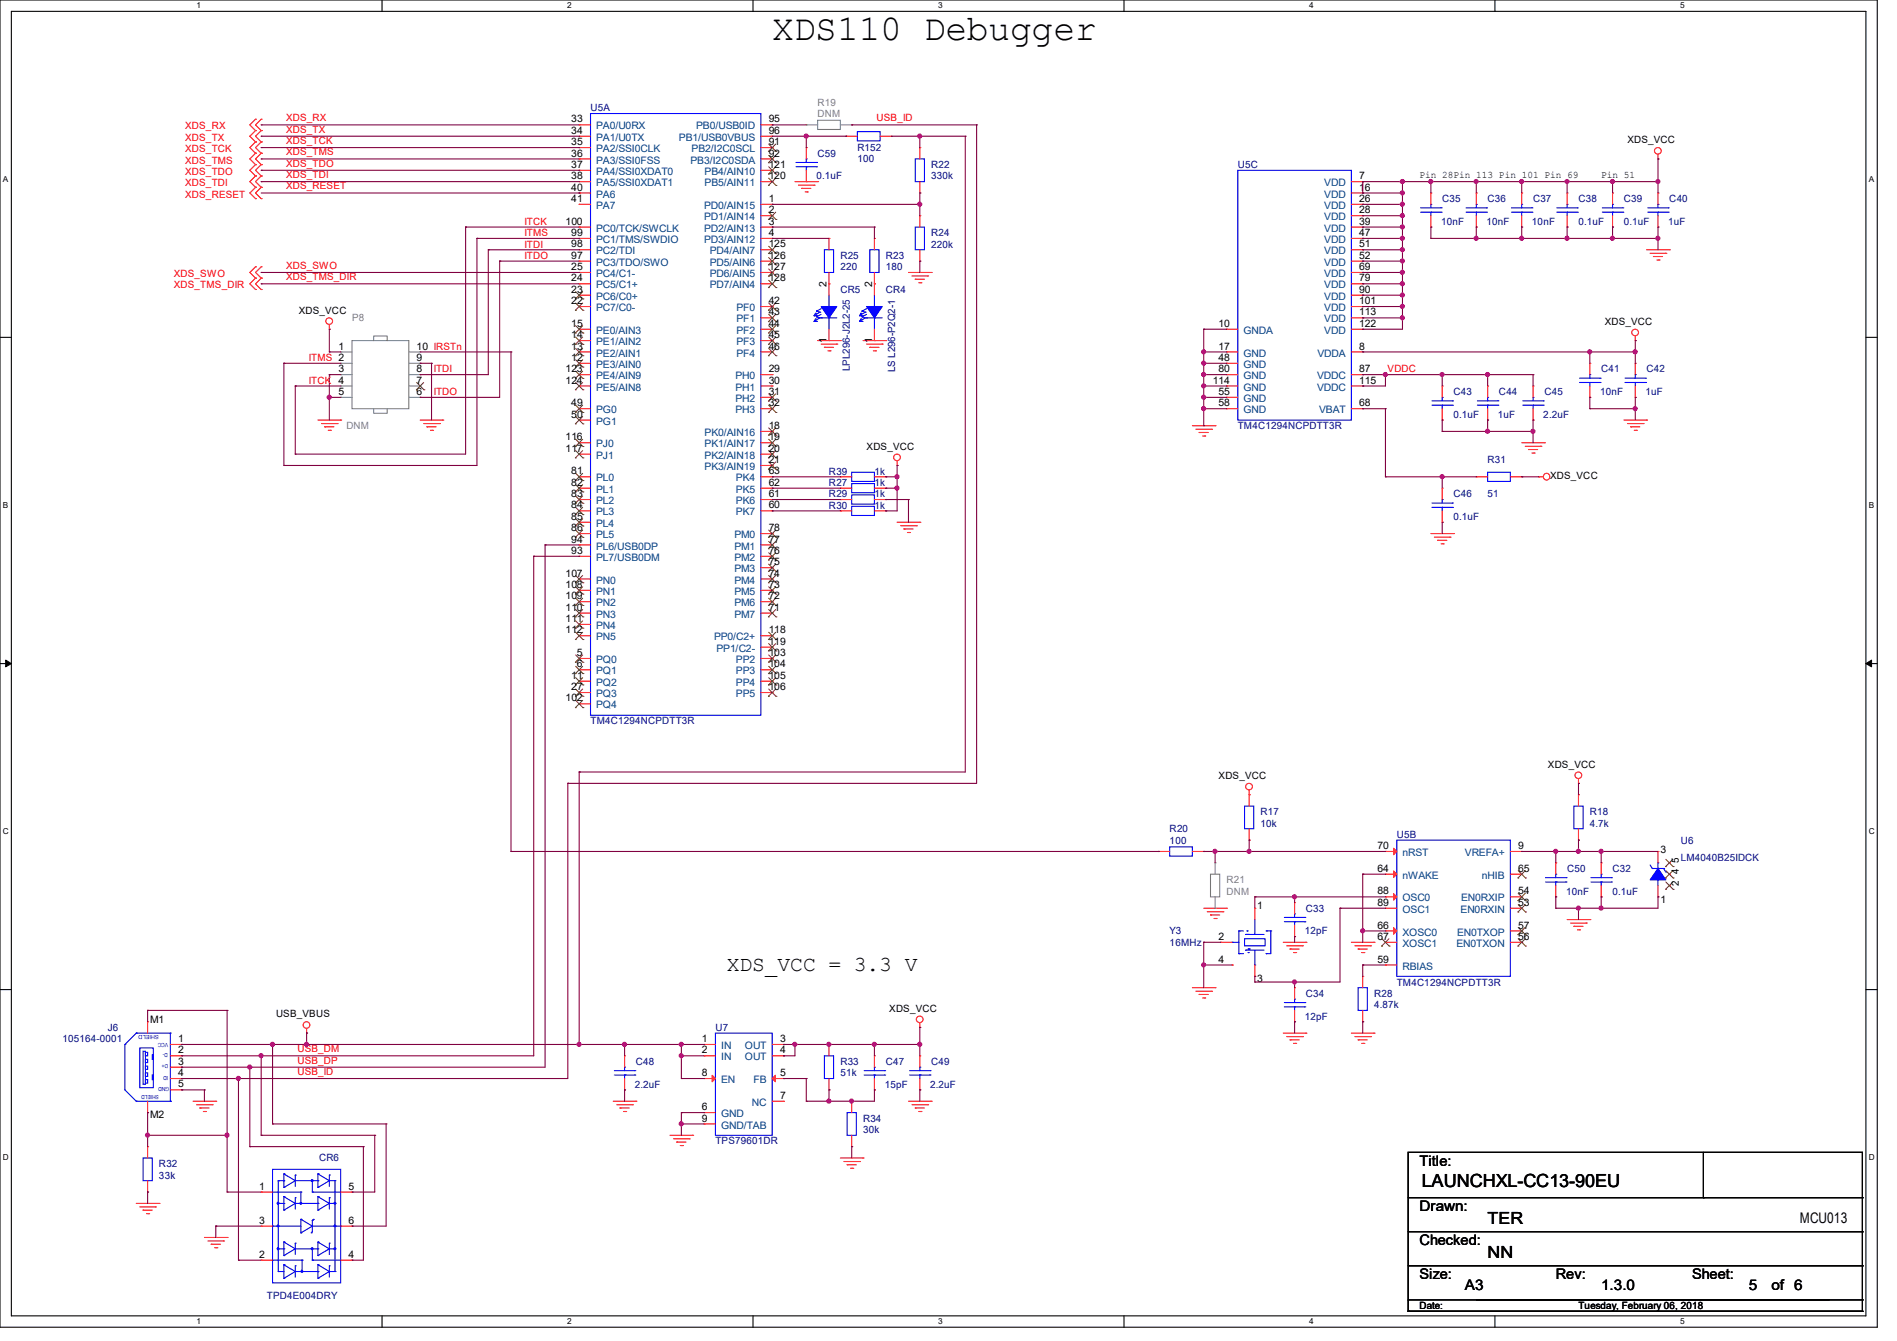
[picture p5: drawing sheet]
<svg xmlns="http://www.w3.org/2000/svg" width="297mm" height="210mm" viewBox="0 0 297 210" stroke-linecap="round" stroke-linejoin="round" font-family="sans-serif">
<defs><g id="words">
<text font-size="5.7" x="120.9" y="6.3">XDS110 Debugger</text>
<text font-size="3.3" x="113.8" y="152">XDS_VCC = 3.3 V</text>
<text font-size="2.8" x="222.6" y="185.8">LAUNCHXL-CC13-90EU</text>
<g font-size="2.6">
<text x="232.9" y="191.7">TER</text>
<text x="232.9" y="197.1">NN</text>
</g>
<g font-size="2.3">
<text x="222.2" y="182.5">Title:</text>
<text x="222.3" y="189.7">Drawn:</text>
<text x="281.8" y="191.6">MCU013</text>
<text x="222.2" y="195">Checked:</text>
<text x="222.2" y="200.3">Size:</text>
<text x="229.4" y="202.1">A3</text>
<text x="243.6" y="200.3">Rev:</text>
<text x="250.7" y="202.1">1.3.0</text>
<text x="264.9" y="200.3">Sheet:</text>
<text x="273.8" y="202.1">5</text>
<text x="277.4" y="202.1">of 6</text>
</g>
<g font-size="1.6" fill="#000080">
<text x="92.5" y="17.4">U5A</text>
<text x="134.2" y="23.7">R152</text>
<text x="127.8" y="28.1">0.1uF</text>
<text x="128" y="24.6">C59</text>
<text x="134.2" y="25.4">100</text>
<text x="145.8" y="26.3">R22</text>
<text x="145.8" y="28.1">330k</text>
<text x="193.8" y="26.3">U5C</text>
<text x="225.6" y="35.2">10nF</text>
<text x="225.8" y="31.7">C35</text>
<text x="232.7" y="35.2">10nF</text>
<text x="232.9" y="31.7">C36</text>
<text x="239.9" y="35.2">10nF</text>
<text x="240" y="31.7">C37</text>
<text x="247.1" y="31.7">C38</text>
<text x="247.1" y="35.2">0.1uF</text>
<text x="254.3" y="31.7">C39</text>
<text x="254.3" y="35.2">0.1uF</text>
<text x="261.2" y="35.2">1uF</text>
<text x="261.4" y="31.7">C40</text>
<text x="131.6" y="40.6">R25</text>
<text x="138.7" y="40.6">R23</text>
<text x="145.8" y="37">R24</text>
<text x="145.8" y="38.8">220k</text>
<text x="131.6" y="45.9">CR5</text>
<text x="131.6" y="42.3">220</text>
<text x="138.7" y="45.9">CR4</text>
<text x="138.7" y="42.3">180</text>
<text x="133.1" y="58.1" transform="rotate(-90 133.1 58.1)">LPL296-J2L2-25</text>
<text x="140.2" y="58.3" transform="rotate(-90 140.2 58.3)">LS L296-P2Q2-1</text>
<text x="250.7" y="58.3">C41</text>
<text x="257.8" y="58.3">C42</text>
<text x="227.6" y="61.9">C43</text>
<text x="227.6" y="65.4">0.1uF</text>
<text x="234.5" y="65.4">1uF</text>
<text x="234.7" y="61.9">C44</text>
<text x="241.6" y="65.4">2.2uF</text>
<text x="241.8" y="61.9">C45</text>
<text x="250.5" y="61.9">10nF</text>
<text x="257.6" y="61.9">1uF</text>
<text x="193.8" y="67.2">TM4C1294NCPDTT3R</text>
<text x="129.8" y="76.1">R27</text>
<text x="129.8" y="74.3">R39</text>
<text x="129.8" y="77.9">R29</text>
<text x="136.9" y="76.1">1k</text>
<text x="136.9" y="74.3">1k</text>
<text x="136.9" y="77.9">1k</text>
<text x="227.6" y="77.9">C46</text>
<text x="232.9" y="72.6">R31</text>
<text x="232.9" y="77.9">51</text>
<text x="129.8" y="79.7">R30</text>
<text x="136.9" y="79.7">1k</text>
<text x="227.6" y="81.4">0.1uF</text>
<text x="92.5" y="113.5">TM4C1294NCPDTT3R</text>
<text x="183.1" y="130.3">R20</text>
<text x="197.4" y="127.7">R17</text>
<text x="197.4" y="129.5">10k</text>
<text x="218.7" y="131.2">U5B</text>
<text x="248.9" y="127.7">R18</text>
<text x="248.9" y="129.5">4.7k</text>
<text x="183.1" y="132.1">100</text>
<text x="245.4" y="136.6">C50</text>
<text x="252.5" y="136.6">C32</text>
<text x="263.1" y="132.1">U6</text>
<text x="263.1" y="134.8">LM4040B25IDCK</text>
<text x="204.5" y="142.8">C33</text>
<text x="245.2" y="140.1">10nF</text>
<text x="252.5" y="140.1">0.1uF</text>
<text x="183.1" y="146.3">Y3</text>
<text x="183.1" y="148.1">16MHz</text>
<text x="204.3" y="146.3">12pF</text>
<text x="218.7" y="154.3">TM4C1294NCPDTT3R</text>
<text x="16.9" y="161.5">J6</text>
<text x="112" y="161.5">U7</text>
<text x="204.3" y="159.7">12pF</text>
<text x="204.5" y="156.1">C34</text>
<text x="215.1" y="156.1">R28</text>
<text x="215.1" y="157.9">4.87k</text>
<text x="9.8" y="163.2">105164-0001</text>
<text x="99.6" y="166.8">C48</text>
<text x="131.6" y="166.8">R33</text>
<text x="138.7" y="166.8">C47</text>
<text x="145.8" y="166.8">C49</text>
<text x="99.4" y="170.3">2.2uF</text>
<text x="131.6" y="168.6">51k</text>
<text x="138.5" y="170.3">15pF</text>
<text x="145.6" y="170.3">2.2uF</text>
<text x="112" y="179.2">TPS79601DR</text>
<text x="135.1" y="175.7">R34</text>
<text x="135.1" y="177.5">30k</text>
<text x="24.9" y="182.8">R32</text>
<text x="24.9" y="184.6">33k</text>
<text x="50" y="181.9">CR6</text>
<text x="41.8" y="203.4">TPD4E004DRY</text>
</g>
<g font-size="1.6" fill="#808080">
<text x="128" y="16.6">R19</text>
<text x="128" y="18.3">DNM</text>
<text x="55.1" y="50.3">P8</text>
<text x="54.2" y="67.2">DNM</text>
<text x="192" y="138.3">R21</text>
<text x="192" y="140.1">DNM</text>
</g>
<g font-size="1.6" fill="#f00">
<text x="29" y="23.8">XDS_TCK</text>
<text x="29" y="20.3">XDS_RX</text>
<text x="29" y="22.1">XDS_TX</text>
<text x="44.8" y="22.6">XDS_TCK</text>
<text x="44.8" y="20.8">XDS_TX</text>
<text x="44.8" y="19">XDS_RX</text>
<text x="137.2" y="19">USB_ID</text>
<text x="29" y="27.4">XDS_TDO</text>
<text x="29" y="29.2">XDS_TDI</text>
<text x="29" y="25.6">XDS_TMS</text>
<text x="44.8" y="24.3">XDS_TMS</text>
<text x="44.8" y="29.7">XDS_RESET</text>
<text x="44.8" y="26.1">XDS_TDO</text>
<text x="44.8" y="27.9">XDS_TDI</text>
<text x="29" y="30.9">XDS_RESET</text>
<text x="82.1" y="35.2">ITCK</text>
<text x="82.1" y="37">ITMS</text>
<text x="82.1" y="40.6">ITDO</text>
<text x="82.1" y="38.8">ITDI</text>
<text x="27.2" y="43.4">XDS_SWO</text>
<text x="27.2" y="45.2">XDS_TMS_DIR</text>
<text x="44.8" y="42.1">XDS_SWO</text>
<text x="44.8" y="43.9">XDS_TMS_DIR</text>
<text x="48.3" y="56.6">ITMS 2</text>
<text x="67.9" y="58.3">ITDI</text>
<text x="217.3" y="58.3">VDDC</text>
<text x="48.3" y="60.1">ITCK</text>
<text x="67.9" y="61.9">ITDO</text>
<text x="46.6" y="166.6">USB_DP</text>
<text x="46.6" y="164.8">USB_DM</text>
<text x="46.6" y="168.4">USB_ID</text>
</g>
<g font-size="1.6">
<text x="89.4" y="19.2">33</text>
<text x="89.4" y="21">34</text>
<text x="89.4" y="22.7">35</text>
<text x="120.4" y="19.2">95</text>
<text x="120.4" y="21">96</text>
<text x="120.4" y="22.7">91</text>
<text x="254.8" y="22.4">XDS_VCC</text>
<text x="89.4" y="24.5">36</text>
<text x="89.4" y="26.3">37</text>
<text x="89.4" y="28.1">38</text>
<text x="89.4" y="29.8">40</text>
<text x="120.4" y="24.5">92</text>
<text x="120.4" y="26.3">121</text>
<text x="120.4" y="28.1">120</text>
<text x="212.8" y="28.1">7</text>
<text x="212.8" y="29.8">16</text>
<text x="222.2" y="27.9">Pin 28Pin 113 Pin 101 Pin 69</text>
<text x="250.7" y="27.9">Pin 51</text>
<text x="88.6" y="35.2">100</text>
<text x="89.4" y="31.6">41</text>
<text x="120.4" y="31.6">1</text>
<text x="120.4" y="33.4">2</text>
<text x="120.4" y="35.2">3</text>
<text x="212.8" y="31.6">26</text>
<text x="212.8" y="33.4">28</text>
<text x="212.8" y="35.2">39</text>
<text x="89.4" y="37">99</text>
<text x="89.4" y="38.7">98</text>
<text x="89.4" y="40.5">97</text>
<text x="120.4" y="37">4</text>
<text x="120.4" y="38.7">125</text>
<text x="120.4" y="40.5">126</text>
<text x="212.8" y="38.7">51</text>
<text x="212.8" y="40.5">52</text>
<text x="212.8" y="37">47</text>
<text x="89.4" y="42.3">25</text>
<text x="89.4" y="44.1">24</text>
<text x="89.4" y="45.8">23</text>
<text x="89.4" y="47.6">22</text>
<text x="120.4" y="42.3">127</text>
<text x="120.4" y="44.1">128</text>
<text x="120.4" y="47.6">42</text>
<text x="129.4" y="45" transform="rotate(-90 129.4 45)">2</text>
<text x="136.5" y="45" transform="rotate(-90 136.5 45)">2</text>
<text x="212.8" y="42.3">69</text>
<text x="212.8" y="44.1">79</text>
<text x="212.8" y="45.8">90</text>
<text x="212.8" y="47.6">101</text>
<text x="46.8" y="49.1">XDS_VCC</text>
<text x="89.4" y="51.2">15</text>
<text x="89.4" y="53">14</text>
<text x="120.4" y="49.4">43</text>
<text x="120.4" y="51.2">44</text>
<text x="120.4" y="53">45</text>
<text x="129.4" y="53.7" transform="rotate(-90 129.4 53.7)">1</text>
<text x="136.5" y="53.7" transform="rotate(-90 136.5 53.7)">1</text>
<text x="190.8" y="51.2">10</text>
<text x="212.8" y="49.4">113</text>
<text x="212.8" y="51.2">122</text>
<text x="251.2" y="50.9">XDS_VCC</text>
<text x="53" y="54.7">1</text>
<text x="53" y="58.3">3</text>
<text x="65.2" y="58.3">8</text>
<text x="65.2" y="54.7">10 IRSTn</text>
<text x="65.2" y="56.5">9</text>
<text x="88.6" y="58.3">123</text>
<text x="89.4" y="54.7">13</text>
<text x="89.4" y="56.5">12</text>
<text x="120.4" y="54.7">46</text>
<text x="120.4" y="58.3">29</text>
<text x="190.8" y="54.7">17</text>
<text x="190.8" y="56.5">48</text>
<text x="190.8" y="58.3">80</text>
<text x="212.8" y="54.7">8</text>
<text x="212.8" y="58.3">87</text>
<text x="53" y="60.1">4</text>
<text x="53" y="61.8">5</text>
<text x="65.2" y="61.8">6</text>
<text x="65.2" y="60.1">7</text>
<text x="88.6" y="60.1">124</text>
<text x="89.4" y="63.6">49</text>
<text x="89.4" y="65.4">50</text>
<text x="120.4" y="60.1">30</text>
<text x="120.4" y="61.8">31</text>
<text x="120.4" y="63.6">32</text>
<text x="189.9" y="60.1">114</text>
<text x="190.8" y="61.8">55</text>
<text x="190.8" y="63.6">58</text>
<text x="212.8" y="63.6">68</text>
<text x="212.8" y="60.1">115</text>
<text x="88.6" y="69">116</text>
<text x="88.6" y="70.7">117</text>
<text x="120.4" y="67.2">18</text>
<text x="120.4" y="69">19</text>
<text x="120.4" y="70.7">20</text>
<text x="135.7" y="70.4">XDS_VCC</text>
<text x="89.4" y="74.3">81</text>
<text x="89.4" y="76.1">82</text>
<text x="89.4" y="77.9">83</text>
<text x="120.4" y="72.5">21</text>
<text x="120.4" y="74.3">63</text>
<text x="120.4" y="76.1">62</text>
<text x="120.4" y="77.9">61</text>
<text x="242.7" y="75.1">XDS_VCC</text>
<text x="89.4" y="79.6">84</text>
<text x="89.4" y="81.4">85</text>
<text x="89.4" y="83.2">86</text>
<text x="120.4" y="79.6">60</text>
<text x="120.4" y="83.2">78</text>
<text x="89.4" y="85">94</text>
<text x="89.4" y="86.7">93</text>
<text x="120.4" y="85">77</text>
<text x="120.4" y="86.7">76</text>
<text x="120.4" y="88.5">75</text>
<text x="88.6" y="90.3">107</text>
<text x="88.6" y="92.1">108</text>
<text x="88.6" y="93.9">109</text>
<text x="88.6" y="95.6">110</text>
<text x="120.4" y="90.3">74</text>
<text x="120.4" y="92.1">73</text>
<text x="120.4" y="93.9">72</text>
<text x="120.4" y="95.6">71</text>
<text x="88.6" y="97.4">111</text>
<text x="88.6" y="99.2">112</text>
<text x="120.4" y="99.2">118</text>
<text x="120.4" y="101">119</text>
<text x="89.4" y="106.3">11</text>
<text x="90.3" y="102.7">5</text>
<text x="90.3" y="104.5">6</text>
<text x="120.4" y="102.7">103</text>
<text x="120.4" y="104.5">104</text>
<text x="120.4" y="106.3">105</text>
<text x="88.6" y="109.9">102</text>
<text x="89.4" y="108.1">27</text>
<text x="120.4" y="108.1">106</text>
<text x="190.8" y="122">XDS_VCC</text>
<text x="242.4" y="120.2">XDS_VCC</text>
<text x="215.7" y="133">70</text>
<text x="215.7" y="136.5">64</text>
<text x="237.7" y="136.5">65</text>
<text x="237.7" y="133">9</text>
<text x="260" y="133.5">3</text>
<text x="262.8" y="136.9" transform="rotate(-90 262.8 136.9)">4</text>
<text x="262.8" y="135.1" transform="rotate(-90 262.8 135.1)">5</text>
<text x="196.8" y="142.4">1</text>
<text x="215.7" y="140.1">88</text>
<text x="215.7" y="141.9">89</text>
<text x="237.7" y="140.1">54</text>
<text x="237.7" y="141.9">53</text>
<text x="260" y="141.4">1</text>
<text x="262.8" y="138.7" transform="rotate(-90 262.8 138.7)">2</text>
<text x="190.8" y="147.2">2</text>
<text x="215.7" y="145.4">66</text>
<text x="215.7" y="147.2">67</text>
<text x="237.7" y="145.4">57</text>
<text x="237.7" y="147.2">56</text>
<text x="190.8" y="150.8">4</text>
<text x="196.8" y="153.8">3</text>
<text x="215.7" y="150.8">59</text>
<text x="23.5" y="160.2">M1</text>
<text x="43.2" y="159.3">USB_VBUS</text>
<text x="139.2" y="158.5">XDS_VCC</text>
<text x="27.9" y="165">2</text>
<text x="27.9" y="163.2">1</text>
<text x="27.9" y="166.8">3</text>
<text x="109.9" y="165">2</text>
<text x="109.9" y="163.2">1</text>
<text x="122.1" y="165">4</text>
<text x="122.1" y="163.2">3</text>
<text x="27.9" y="168.5">4</text>
<text x="27.9" y="170.3">5</text>
<text x="109.9" y="168.5">8</text>
<text x="109.9" y="173.9">6</text>
<text x="122.1" y="168.5">5</text>
<text x="122.1" y="172.1">7</text>
<text x="23.5" y="175.1">M2</text>
<text x="109.9" y="175.6">9</text>
<text x="40.6" y="186.3">1</text>
<text x="40.6" y="191.6">3</text>
<text x="54.6" y="191.6">6</text>
<text x="54.6" y="186.3">5</text>
<text x="40.6" y="197">2</text>
<text x="54.6" y="197">4</text>
<text x="222.2" y="205">Date:</text>
<text x="247.1" y="205">Tuesday, February 06, 2018</text>
</g>
<g font-size="1.6" fill="#004080">
<text x="93.3" y="20.3">PA0/U0RX</text>
<text x="93.3" y="22.1">PA1/U0TX</text>
<text x="93.3" y="23.8">PA2/SSI0CLK</text>
<text x="106.3" y="22.1">PB1/USB0VBUS</text>
<text x="108.3" y="23.8">PB2/I2C0SCL</text>
<text x="109" y="20.3">PB0/USB0ID</text>
<text x="93.3" y="25.6">PA3/SSI0FSS</text>
<text x="93.3" y="27.4">PA4/SSI0XDAT0</text>
<text x="93.3" y="29.2">PA5/SSI0XDAT1</text>
<text x="108.1" y="25.6">PB3/I2C0SDA</text>
<text x="110.3" y="27.4">PB4/AIN10</text>
<text x="110.3" y="29.2">PB5/AIN11</text>
<text x="207.3" y="29.2">VDD</text>
<text x="93.3" y="30.9">PA6</text>
<text x="93.3" y="32.7">PA7</text>
<text x="110.2" y="32.7">PD0/AIN15</text>
<text x="110.2" y="34.5">PD1/AIN14</text>
<text x="207.3" y="30.9">VDD</text>
<text x="207.3" y="32.7">VDD</text>
<text x="207.3" y="34.5">VDD</text>
<text x="93.3" y="36.3">PC0/TCK/SWCLK</text>
<text x="93.3" y="38.1">PC1/TMS/SWDIO</text>
<text x="93.3" y="39.8">PC2/TDI</text>
<text x="93.3" y="41.6">PC3/TDO/SWO</text>
<text x="110.2" y="36.3">PD2/AIN13</text>
<text x="110.2" y="38.1">PD3/AIN12</text>
<text x="111.1" y="39.8">PD4/AIN7</text>
<text x="111.1" y="41.6">PD5/AIN6</text>
<text x="207.3" y="39.8">VDD</text>
<text x="207.3" y="41.6">VDD</text>
<text x="207.3" y="36.3">VDD</text>
<text x="207.3" y="38.1">VDD</text>
<text x="93.3" y="43.4">PC4/C1-</text>
<text x="93.3" y="45.2">PC5/C1+</text>
<text x="93.3" y="46.9">PC6/C0+</text>
<text x="111.1" y="43.4">PD6/AIN5</text>
<text x="111.1" y="45.2">PD7/AIN4</text>
<text x="207.3" y="43.4">VDD</text>
<text x="207.3" y="45.2">VDD</text>
<text x="207.3" y="46.9">VDD</text>
<text x="93.3" y="48.7">PC7/C0-</text>
<text x="93.3" y="52.3">PE0/AIN3</text>
<text x="115.3" y="48.7">PF0</text>
<text x="115.3" y="50.5">PF1</text>
<text x="115.3" y="52.3">PF2</text>
<text x="194.7" y="52.3">GNDA</text>
<text x="207.3" y="48.7">VDD</text>
<text x="207.3" y="50.5">VDD</text>
<text x="207.3" y="52.3">VDD</text>
<text x="93.3" y="54.1">PE1/AIN2</text>
<text x="93.3" y="55.8">PE2/AIN1</text>
<text x="93.3" y="57.6">PE3/AIN0</text>
<text x="93.3" y="59.4">PE4/AIN9</text>
<text x="115.1" y="59.4">PH0</text>
<text x="115.3" y="54.1">PF3</text>
<text x="115.3" y="55.8">PF4</text>
<text x="194.7" y="55.8">GND</text>
<text x="194.7" y="57.6">GND</text>
<text x="194.7" y="59.4">GND</text>
<text x="206.2" y="59.4">VDDC</text>
<text x="206.3" y="55.8">VDDA</text>
<text x="93.3" y="61.2">PE5/AIN8</text>
<text x="93.3" y="64.7">PG0</text>
<text x="115.1" y="61.2">PH1</text>
<text x="115.1" y="63">PH2</text>
<text x="115.1" y="64.7">PH3</text>
<text x="194.7" y="61.2">GND</text>
<text x="194.7" y="63">GND</text>
<text x="194.7" y="64.7">GND</text>
<text x="206.2" y="61.2">VDDC</text>
<text x="206.5" y="64.7">VBAT</text>
<text x="93.3" y="66.5">PG1</text>
<text x="93.3" y="70.1">PJ0</text>
<text x="93.3" y="71.8">PJ1</text>
<text x="110.3" y="68.3">PK0/AIN16</text>
<text x="110.3" y="70.1">PK1/AIN17</text>
<text x="110.3" y="71.8">PK2/AIN18</text>
<text x="93.3" y="75.4">PL0</text>
<text x="93.3" y="77.2">PL1</text>
<text x="110.3" y="73.6">PK3/AIN19</text>
<text x="115.2" y="75.4">PK4</text>
<text x="115.2" y="77.2">PK5</text>
<text x="93.3" y="79">PL2</text>
<text x="93.3" y="80.7">PL3</text>
<text x="93.3" y="82.5">PL4</text>
<text x="115.2" y="79">PK6</text>
<text x="115.2" y="80.7">PK7</text>
<text x="93.3" y="84.3">PL5</text>
<text x="93.3" y="86.1">PL6/USB0DP</text>
<text x="93.3" y="87.8">PL7/USB0DM</text>
<text x="115" y="84.3">PM0</text>
<text x="115" y="86.1">PM1</text>
<text x="115" y="87.8">PM2</text>
<text x="115" y="89.6">PM3</text>
<text x="93.3" y="91.4">PN0</text>
<text x="93.3" y="93.2">PN1</text>
<text x="93.3" y="95">PN2</text>
<text x="115" y="91.4">PM4</text>
<text x="115" y="93.2">PM5</text>
<text x="115" y="95">PM6</text>
<text x="93.3" y="96.7">PN3</text>
<text x="93.3" y="98.5">PN4</text>
<text x="93.3" y="100.3">PN5</text>
<text x="111.8" y="100.3">PP0/C2+</text>
<text x="115" y="96.7">PM7</text>
<text x="93.3" y="103.8">PQ0</text>
<text x="93.3" y="105.6">PQ1</text>
<text x="93.3" y="107.4">PQ2</text>
<text x="112.2" y="102.1">PP1/C2-</text>
<text x="115.2" y="103.8">PP2</text>
<text x="115.2" y="105.6">PP3</text>
<text x="115.2" y="107.4">PP4</text>
<text x="93.3" y="109.2">PQ3</text>
<text x="93.3" y="111">PQ4</text>
<text x="115.2" y="109.2">PP5</text>
<text x="219.6" y="134.1">nRST</text>
<text x="219.6" y="137.6">nWAKE</text>
<text x="229.4" y="134.1">VREFA+</text>
<text x="232" y="137.6">nHIB</text>
<text x="219.6" y="141.2">OSC0</text>
<text x="219.6" y="143">OSC1</text>
<text x="228.7" y="143">EN0RXIN</text>
<text x="228.8" y="141.2">EN0RXIP</text>
<text x="219.6" y="146.5">XOSC0</text>
<text x="219.6" y="148.3">XOSC1</text>
<text x="228" y="148.3">EN0TXON</text>
<text x="228.1" y="146.5">EN0TXOP</text>
<text x="219.6" y="151.9">RBIAS</text>
<text x="112.9" y="166.1">IN</text>
<text x="112.9" y="164.3">IN</text>
<text x="116.6" y="166.1">OUT</text>
<text x="116.6" y="164.3">OUT</text>
<text x="112.9" y="169.6">EN</text>
<text x="117.7" y="173.2">NC</text>
<text x="118" y="169.6">FB</text>
<text x="112.9" y="175">GND</text>
<text x="112.9" y="176.7">GND/TAB</text>
</g>
<g font-size="1.3">
<text x="30.8" y="1.3">1</text>
<text x="88.8" y="1.3">2</text>
<text x="146.9" y="1.3">3</text>
<text x="205" y="1.3">4</text>
<text x="263.1" y="1.3">5</text>
<text x=".5" y="28.4">A</text>
<text x="292.6" y="28.4">A</text>
<text x=".5" y="79.5">B</text>
<text x="292.6" y="79.5">B</text>
<text x=".5" y="130.6">C</text>
<text x="292.6" y="130.6">C</text>
<text x=".5" y="181.7">D</text>
<text x="292.6" y="181.7">D</text>
<text x="30.8" y="207.4">1</text>
<text x="88.8" y="207.4">2</text>
<text x="146.9" y="207.4">3</text>
<text x="205" y="207.4">4</text>
<text x="263.1" y="207.4">5</text>
</g>
<g font-size=".9" fill="#00f">
<text x="24.9" y="162.1" transform="rotate(-180 24.9 162.1)">SHIELD</text>
<text x="26.3" y="164.9" transform="rotate(-180 26.3 164.9)">D-</text>
<text x="26.3" y="163.3" transform="rotate(-180 26.3 163.3)">VCC</text>
<text x="26.3" y="166.7" transform="rotate(-180 26.3 166.7)">D+</text>
<text x="24.9" y="171.5" transform="rotate(-180 24.9 171.5)">SHIELD</text>
<text x="26.3" y="168.4" transform="rotate(-180 26.3 168.4)">ID</text>
<text x="26.5" y="170.2" transform="rotate(-180 26.5 170.2)">GND</text>
</g>
</g></defs>
<path d="M0 0h293.9v207.9h-293.9zM1.8 1.8h290.3v204.3h-290.3z" fill="none" stroke="#000" stroke-width=".17"/>
<g fill="#fff">
<path d="M30.8 .2h.7v1.4h-.7z"/>
<path d="M30.8 206.2h.7v1.4h-.7z"/>
</g>
<path d="M59.8 0v1.8M59.8 206.1v1.8" fill="none" stroke="#000" stroke-width=".17"/>
<g fill="#fff">
<path d="M88.8 .2h.7v1.4h-.7z"/>
<path d="M88.8 206.2h.7v1.4h-.7z"/>
</g>
<path d="M117.9 0v1.8M117.9 206.1v1.8" fill="none" stroke="#000" stroke-width=".17"/>
<g fill="#fff">
<path d="M146.9 .2h.7v1.4h-.7z"/>
<path d="M146.9 206.2h.7v1.4h-.7z"/>
</g>
<path d="M176 0v1.8M176 206.1v1.8" fill="none" stroke="#000" stroke-width=".17"/>
<g fill="#fff">
<path d="M205 .2h.7v1.4h-.7z"/>
<path d="M205 206.2h.7v1.4h-.7z"/>
</g>
<path d="M234.1 0v1.8M234.1 206.1v1.8" fill="none" stroke="#000" stroke-width=".17"/>
<g fill="#fff">
<path d="M263.1 .2h.6v1.4h-.6z"/>
<path d="M263.1 206.2h.6v1.4h-.6z"/>
<path d="M.5 27.3h.8v1.4h-.8z"/>
<path d="M292.6 27.3h.8v1.4h-.8z"/>
<path d="M.5 78.4h.8v1.4h-.8z"/>
<path d="M292.6 78.4h.8v1.4h-.8z"/>
</g>
<path d="M0 52.8h1.8M292.1 52.8h1.8" fill="none" stroke="#000" stroke-width=".17"/>
<g fill="#fff">
<path d="M.5 129.5h.9v1.4h-.9z"/>
<path d="M292.6 129.5h.9v1.4h-.9z"/>
</g>
<path d="M0 103.9h1.8M292.1 103.9h1.8" fill="none" stroke="#000" stroke-width=".17"/>
<path d="M.9 103.4l.9 .5-.9 .5zM292.1 103.9l.9-.5v1z" fill="#000" stroke="#000" stroke-width=".16"/>
<g fill="#fff">
<path d="M.5 180.5h.9v1.4h-.9z"/>
<path d="M292.6 180.5h.9v1.4h-.9z"/>
</g>
<g fill="none" stroke="#000" stroke-width=".17">
<path d="M0 155h1.8M292.1 155h1.8M220.5 180.5h71.1v23.1h-71.1zM220.5 187.6h71.1M220.5 192.9h71.1M220.5 198.2h71.1M266.7 187.6h.1M266.7 180.5v7.1M291.6 187.6h.1M291.6 192.9h.1M291.6 198.2h.1M220.5 205.4h.1"/>
<path d="M220.5 203.6v1.8M220.5 205.4h71.1M231.1 203.6h55.2M286.3 203.6h.1M291.6 205.4h.1M291.6 203.6h.1M291.6 203.6v1.8"/>
</g>
<g fill="none" stroke="#f00" stroke-width=".17">
<path d="M40 18.7h.1M40 18.7l-.9 .9 .9 .8M40.9 18.7h.1M40.9 18.7l-.9 .9 .9 .8M90.7 19.6h.1M90.7 19.6h1.8M119.1 19.6h1.8M120.9 19.6h.1M40 25.8h.1M40 27.6h.1M40 29.3h.1M40 31.1h.1"/>
<path d="M40 24h.1M40 22.2h.1M40 20.4h.1M40 25.8l-.9 .9 .9 .9M40 27.6l-.9 .8 .9 .9M40 29.3l-.9 .9 .9 .9M40 24l-.9 .9 .9 .9M40 22.2l-.9 .9 .9 .9M40 20.4l-.9 .9 .9 .9M40.9 25.8h.1M40.9 27.6h.1M40.9 29.3h.1"/>
<path d="M40.9 31.1h.1M40.9 24h.1M40.9 22.2h.1M40.9 20.4h.1M40.9 25.8l-.9 .9 .9 .9M40.9 27.6l-.9 .8 .9 .9M40.9 29.3l-.9 .9 .9 .9M40.9 24l-.9 .9 .9 .9M40.9 22.2l-.9 .9 .9 .9M40.9 20.4l-.9 .9 .9 .9M90.7 21.3h.1M90.7 23.1h.1"/>
<path d="M90.7 24.9h.1M90.7 26.7h.1M90.7 28.4h.1M90.7 30.2h.1M90.7 32h.1M90.7 35.6h.1M90.7 37.3h.1M90.7 39.1h.1M90.7 39.1h1.8M90.7 28.4h1.8M90.7 30.2h1.8M90.7 32h1.8"/>
<path d="M90.7 35.6h1.8M90.7 37.3h1.8M90.7 21.3h1.8M90.7 23.1h1.8M90.7 24.9h1.8M90.7 26.7h1.8M119.1 39.1h1.8M119.1 28.4h1.8M119.1 32h1.8M119.1 33.8h1.8M119.1 35.6h1.8M119.1 37.3h1.8"/>
<path d="M119.1 21.3h1.8M119.1 23.1h1.8M119.1 24.9h1.8M119.1 26.7h1.8M120.9 21.3h.1M120.9 23.1h.1M120.9 24.9h.1M120.9 26.7h.1M120.9 28.4h.1M120.9 32h.1M120.9 33.8h.1M120.9 35.6h.1"/>
<path d="M120.9 37.3h.1M120.9 39.1h.1M124.5 28.4h3.5M125 29h2.5M125.5 29.5h.1M125.5 29.5h1.5M126.1 30.1h.3M126.2 23.1h.1M126.2 28.4h.1M126.2 23.1v1.8M126.2 26.7v1.7M126.4 30.1h.1"/>
<path d="M127.5 29h.1M128 28.4h.1M129.8 37.3h.1M129.8 37.3v1.8M132.5 21.3h.1M132.5 21.3h1.7M136.9 37.3h.1M136.9 37.3v1.8M137.8 21.3h1.8M139.6 21.3h.1M144 33.8h.1M144 30.2h.1"/>
<path d="M144 23.1h.1M144 23.1v1.8M144 28.4v1.8M144 33.8v1.8M144 39.1v1.8M211.6 39.1h1.8M211.6 28.4h1.8M211.6 30.2h1.8M211.6 32h1.8M211.6 33.8h1.8M211.6 35.6h1.8M211.6 37.3h1.8"/>
<path d="M213.4 39.1h.1M213.4 28.4h.1M213.4 30.2h.1M213.4 32h.1M213.4 33.8h.1M213.4 35.6h.1M213.4 37.3h.1M224 30.2h.1M224 35.6h.1M224 30.2v1.8M224 33.8v1.8M231.1 30.2h.1"/>
<path d="M231.1 35.6h.1M231.1 30.2v1.8M231.1 33.8v1.8M238.3 30.2h.1M238.3 35.6h.1M238.3 30.2v1.8M238.3 33.8v1.8M245.4 30.2h.1M245.4 35.6h.1M245.4 30.2v1.8M245.4 33.8v1.8M252.5 30.2h.1"/>
<path d="M252.5 35.6h.1M252.5 30.2v1.8M252.5 33.8v1.8M257.8 39.1h3.6M258.4 39.7h2.4M259.6 24.9h.1M259.6 30.2h.1M259.6 35.6h.1M259.6 24.2v.7M259.6 30.2v1.8M259.6 33.8v1.8M260.8 39.7h.1"/>
<path d="M261.4 39.1h.1M40 41.8h.1M40 43.6h.1M40 45.3h.1M40 41.8l-.9 .9 .9 .9M40 43.6l-.9 .8 .9 .9M40.9 41.8h.1M40.9 43.6h.1M40.9 45.3h.1M40.9 41.8l-.9 .9 .9 .9M40.9 43.6l-.9 .8 .9 .9M51.6 51.6h.1"/>
<path d="M51.6 50.8v.8M90.7 40.9h.1M90.7 42.7h.1M90.7 44.4h.1M90.7 46.2h.1M90.7 48h.1M90.7 51.6h.1M90.7 53.3h.1M90.7 55.1h.1M90.7 56.9h.1M90.7 58.7h.1M90.7 53.3h1.8"/>
<path d="M90.7 42.7h1.8M90.7 51.6h1.8M90.7 55.1h1.8M90.7 56.9h1.8M90.7 58.7h1.8M90.7 40.9h1.8M90.7 44.4h1.8M90.7 46.2h1.8M90.7 48h1.8M119.1 53.3h1.8M119.1 42.7h1.8M119.1 51.6h1.8"/>
<path d="M119.1 55.1h1.8M119.1 58.7h1.8M119.1 40.9h1.8M119.1 44.4h1.8M119.1 48h1.8M119.1 49.8h1.8M120.9 40.9h.1M120.9 42.7h.1M120.9 44.4h.1M120.9 48h.1M120.9 49.8h.1M120.9 51.6h.1"/>
<path d="M120.9 53.3h.1M120.9 55.1h.1M120.9 58.7h.1M128 53.3h3.6M128.6 53.9h2.4M129.1 54.4h.1M129.1 54.4h1.4M129.6 54.9h.4M129.8 44.4h.1M129.8 53.3h.1M129.8 42.7v3.5M129.8 51.6v1.7"/>
<path d="M130 54.9h.1M131 53.9h.1M131.6 53.3h.1M135.1 53.3h3.6M135.7 53.9h2.4M136.2 54.4h.1M136.2 54.4h1.4M136.7 54.9h.4M136.9 44.4h.1M136.9 53.3h.1M136.9 42.7v3.5M136.9 51.6v1.7"/>
<path d="M137.1 54.9h.1M138.1 53.9h.1M138.7 53.3h.1M142.2 42.7h3.6M142.8 43.2h2.4M143.3 43.7h.1M143.3 43.7h1.4M143.8 44.3h.4M144 40.9h.1M144.2 44.3h.1M145.2 43.2h.1M145.8 42.7h.1"/>
<path d="M192 51.6h.1M192 55.1h.1M192 56.9h.1M192 58.7h.1M192 51.6h1.8M192 55.1h1.8M192 56.9h1.8M192 58.7h1.8M211.6 42.7h1.8M211.6 51.6h1.8M211.6 55.1h1.8M211.6 58.7h1.8"/>
<path d="M211.6 40.9h1.8M211.6 44.4h1.8M211.6 46.2h1.8M211.6 48h1.8M211.6 49.8h1.8M213.4 40.9h.1M213.4 55.1h.1M213.4 42.7h.1M213.4 44.4h.1M213.4 46.2h.1M213.4 48h.1M213.4 49.8h.1"/>
<path d="M213.4 51.6h.1M213.4 58.7h.1M248.9 56.9h.1M248.9 56.9v1.8M256 53.3h.1M256 56.9h.1M256 52.6v.7M256 56.9v1.8M258.9 40.2h.1M258.9 40.2h1.4M259.4 40.7h.4M259.8 40.7h.1"/>
<path d="M49.8 65.8h3.5M50.3 66.3h2.5M50.8 66.8h.1M50.8 66.8h1.5M51.4 67.4h.3M51.7 67.4h.1M52.8 66.3h.1M53.3 65.8h.1M65.8 65.8h3.5M66.3 66.3h2.5M66.8 66.8h.1M66.8 66.8h1.5"/>
<path d="M67.4 67.4h.3M67.7 67.4h.1M68.8 66.3h.1M69.3 65.8h.1M90.7 60.5h.1M90.7 64h.1M90.7 65.8h.1M90.7 69.3h.1M90.7 71.1h.1M90.7 74.7h.1M90.7 76.5h.1M90.7 78.2h.1"/>
<path d="M90.7 74.7h1.8M90.7 65.8h1.8M90.7 69.3h1.8M90.7 60.5h1.8M90.7 64h1.8M90.7 76.5h1.8M90.7 78.2h1.8M90.7 71.1h1.8M119.1 74.7h1.8M119.1 69.3h1.8M119.1 60.5h1.8M119.1 62.2h1.8"/>
<path d="M119.1 64h1.8M119.1 76.5h1.8M119.1 78.2h1.8M119.1 71.1h1.8M119.1 67.6h1.8M119.1 72.9h1.8M120.9 60.5h.1M120.9 62.2h.1M120.9 64h.1M120.9 67.6h.1M120.9 69.3h.1M120.9 71.1h.1"/>
<path d="M120.9 72.9h.1M120.9 74.7h.1M120.9 76.5h.1M120.9 78.2h.1M131.6 76.5h.1M131.6 74.7h.1M131.6 78.2h.1M131.6 74.7h1.7M131.6 76.5h1.7M131.6 78.2h1.7M136.9 74.7h1.8M136.9 76.5h1.8"/>
<path d="M136.9 78.2h1.8M138.7 76.5h.1M138.7 74.7h.1M138.7 78.2h.1M140.5 72.9h.1M140.5 72.2v.7M186.7 66.7h3.5M187.2 67.2h2.5M187.7 67.7h.1M187.7 67.7h1.5M188.3 68.3h.3M188.6 68.3h.1"/>
<path d="M189.7 67.2h.1M190.2 66.7h.1M192 60.5h.1M192 62.2h.1M192 64h.1M192 60.5h1.8M192 62.2h1.8M192 64h1.8M211.6 60.5h1.8M211.6 64h1.8M213.4 64h.1M213.4 60.5h.1"/>
<path d="M225.8 76.5h.1M225.8 60.5h.1M225.8 65.8h.1M225.8 60.5v1.7M225.8 64v1.8M225.8 76.5v1.7M231.1 74.7h.1M231.1 74.7h1.8M232.9 60.5h.1M232.9 65.8h.1M232.9 60.5v1.7M232.9 64v1.8"/>
<path d="M236.5 74.7h1.8M238.3 74.7h.1M238.3 69.3h3.5M238.8 69.9h2.5M239.3 70.4h.1M239.3 70.4h1.4M239.9 71h.3M240 60.5h.1M240 65.8h.1M240 60.5v1.7M240 64v1.8M240.2 71h.1"/>
<path d="M240.9 74.7h.1M240.9 74.7h.7M241.3 69.9h.1M241.8 69.3h.1M248.9 62.2h.1M248.9 60.5v1.7M254.3 65.8h3.5M254.8 66.3h2.5M255.3 66.8h.1M255.3 66.8h1.5M255.9 67.4h.3M256 62.2h.1"/>
<path d="M256 60.5v1.7M256.2 67.4h.1M257.3 66.3h.1M257.8 65.8h.1M90.7 80h.1M90.7 81.8h.1M90.7 83.6h.1M90.7 85.3h.1M90.7 87.1h.1M90.7 90.7h.1M90.7 92.5h.1M90.7 94.2h.1"/>
<path d="M90.7 96h.1M90.7 97.8h.1M90.7 99.6h.1M90.7 81.8h1.8M90.7 83.6h1.8M90.7 80h1.8M90.7 85.3h1.8M90.7 87.1h1.8M90.7 90.7h1.8M90.7 92.5h1.8M90.7 94.2h1.8M90.7 96h1.8"/>
<path d="M90.7 97.8h1.8M90.7 99.6h1.8M119.1 83.6h1.8M119.1 80h1.8M119.1 85.3h1.8M119.1 87.1h1.8M119.1 90.7h1.8M119.1 92.5h1.8M119.1 94.2h1.8M119.1 96h1.8M119.1 99.6h1.8M119.1 88.9h1.8"/>
<path d="M120.9 80h.1M120.9 83.6h.1M120.9 85.3h.1M120.9 87.1h.1M120.9 88.9h.1M120.9 90.7h.1M120.9 92.5h.1M120.9 94.2h.1M120.9 96h.1M120.9 99.6h.1M131.6 80h.1M131.6 80h1.7"/>
<path d="M136.9 80h1.8M138.7 80h.1M140.5 81.8h3.5M141 82.3h2.5M141.5 82.8h.1M141.5 82.8h1.5M142.1 83.4h.3M142.4 83.4h.1M143.5 82.3h.1M144 81.8h.1M224 83.6h3.6M224.6 84.1h2.4"/>
<path d="M225.1 84.6h.1M225.1 84.6h1.4M225.6 85.2h.4M225.8 81.8h.1M225.8 80v1.8M226 85.2h.1M227 84.1h.1M227.6 83.6h.1M90.7 103.1h.1M90.7 104.9h.1M90.7 106.7h.1M90.7 108.5h.1"/>
<path d="M90.7 110.2h.1M90.7 103.1h1.8M90.7 104.9h1.8M90.7 106.7h1.8M90.7 108.5h1.8M90.7 110.2h1.8M119.1 103.1h1.8M119.1 104.9h1.8M119.1 106.7h1.8M119.1 108.5h1.8M119.1 101.3h1.8M120.9 101.3h.1"/>
<path d="M120.9 103.1h.1M120.9 104.9h.1M120.9 106.7h.1M120.9 108.5h.1M181.4 133.3h.1M181.4 133.3h1.7M186.7 133.3h1.8M188.5 133.3h.1M195.6 124.5h.1M195.6 131.6h.1M195.6 123.7v2.5M195.6 129.8v1.8"/>
<path d="M216.9 133.3h.1M216.9 136.9h.1M216.9 133.3h1.8M216.9 136.9h1.8M236.5 133.3h1.8M236.5 136.9h1.8M238.3 136.9h.1M238.3 133.3h.1M243.6 135.1h.1M243.6 135.1v1.8M243.6 138.7v1.8M247.1 122.7h.1"/>
<path d="M247.1 131.6h.1M247.1 124.5h.1M247.1 122v.7M247.1 124.5v1.7M247.1 129.8v1.8M250.7 135.1h.1M250.7 135.1v1.8M250.7 138.7v1.8M259.6 133.3h.1M259.6 133.3v1.8M259.6 138.7v1.8M261.4 138.7h.1"/>
<path d="M261.4 136.9h.1M261.4 135.1h.1M186.7 154.7h3.5M187.2 155.2h2.5M187.7 155.7h.1M187.7 155.7h1.5M188.3 156.3h.3M188.5 142.2h3.5M188.6 156.3h.1M189 142.8h2.5M189.5 143.3h.1M189.5 143.3h1.5"/>
<path d="M189.7 155.2h.1M190.1 143.8h.3M190.2 154.7h.1M190.4 143.8h.1M191.1 147.6h.1M191.1 147.6h1.8M191.5 142.8h.1M192 142.2h.1M192.9 151.1h.1M196.5 142.2h.1M196.5 152.9h.1M196.5 142.2v1.8"/>
<path d="M196.5 151.1v1.8M200.9 147.6h3.6M201.5 148.1h2.4M202 148.6h.1M202 148.6h1.4M202.5 149.2h.4M202.7 141.4h.1M202.7 146.7h.1M202.7 154.7h.1M202.7 141.4v1.7M202.7 144.9v1.8M202.7 154.7v1.8"/>
<path d="M202.7 158.2v1.8M202.9 149.2h.1M203.9 148.1h.1M204.5 147.6h.1M211.6 147.6h3.5M212.1 148.1h2.5M212.6 148.6h.1M212.6 148.6h1.5M213.2 149.2h.3M213.4 152.9h.1M213.4 152.9v1.8M213.4 158.2v1.8"/>
<path d="M213.5 149.2h.1M214.6 148.1h.1M215.1 147.6h.1M216.9 140.5h.1M216.9 142.2h.1M216.9 145.8h.1M216.9 147.6h.1M216.9 151.1h.1M216.9 142.2h1.8M216.9 147.6h1.8M216.9 140.5h1.8M216.9 145.8h1.8"/>
<path d="M216.9 151.1h1.8M236.5 142.2h1.8M236.5 147.6h1.8M236.5 140.5h1.8M236.5 145.8h1.8M238.3 145.8h.1M238.3 147.6h.1M238.3 140.5h.1M238.3 142.2h.1M243.6 140.5h.1M245.4 144h3.5M245.9 144.6h2.5"/>
<path d="M246.4 145.1h.1M246.4 145.1h1.5M247 145.6h.3M247.3 145.6h.1M248.4 144.6h.1M248.9 144h.1M250.7 140.5h.1M259.6 140.5h.1M23.1 160h.1M23.1 174.2h.1M23.1 179.6h.1M23.1 160v1.8"/>
<path d="M23.1 172.5v1.7M23.1 179.6v1.8M26.7 165.4h1.7M26.7 168.9h1.7M26.7 163.6h1.7M26.7 167.1h1.7M26.7 170.7h1.7M28.4 165.4h.1M28.4 168.9h.1M28.4 163.6h.1M28.4 167.1h.1M28.4 170.7h.1"/>
<path d="M30.2 172.5h3.6M30.8 173h2.4M31.3 173.5h.1M31.3 173.5h1.4M31.8 174.1h.4M32.2 174.1h.1M33.2 173h.1M33.8 172.5h.1M48 161.8h.1M48 161.1v.7M96 172.5h3.6M96.6 173h2.4"/>
<path d="M97.1 173.5h.1M97.1 173.5h1.4M97.6 174.1h.4M97.8 165.4h.1M97.8 170.7h.1M97.8 165.4v1.7M97.8 168.9v1.8M98 174.1h.1M99 173h.1M99.6 172.5h.1M104.9 177.8h3.6M105.5 178.4h2.4"/>
<path d="M106 178.9h.1M106 178.9h1.4M106.5 179.4h.3M106.8 179.4h.1M107.9 178.4h.1M108.5 177.8h.1M110.2 168.9h.1M110.2 165.4h.1M110.2 174.2h.1M110.2 176h.1M110.2 163.6h.1M110.2 165.4h1.8"/>
<path d="M110.2 168.9h1.8M110.2 163.6h1.8M110.2 174.2h1.8M110.2 176h1.8M120.9 172.5h1.8M120.9 165.4h1.8M120.9 168.9h1.8M120.9 163.6h1.8M122.7 165.4h.1M122.7 168.9h.1M122.7 163.6h.1M122.7 172.5h.1"/>
<path d="M129.8 170.7h.1M129.8 163.6h.1M129.8 163.6v1.8M129.8 168.9v1.8M133.3 179.6h.1M133.3 172.5h.1M133.3 172.5v1.7M133.3 177.8v1.8M136.9 165.4h.1M136.9 170.7h.1M136.9 165.4v1.7M136.9 168.9v1.8"/>
<path d="M142.2 172.5h3.6M142.8 173h2.4M143.3 173.5h.1M143.3 173.5h1.4M143.8 174.1h.4M144 160.9h.1M144 165.4h.1M144 170.7h.1M144 160.2v.7M144 165.4v1.7M144 168.9v1.8M144.2 174.1h.1"/>
<path d="M145.2 173h.1M145.8 172.5h.1M200.9 161.8h3.6M201.5 162.3h2.4M202 162.9h.1M202 162.9h1.4M202.5 163.4h.4M202.7 160h.1M202.9 163.4h.1M203.9 162.3h.1M204.5 161.8h.1M211.6 161.8h3.5"/>
<path d="M212.1 162.3h2.5M212.6 162.9h.1M212.6 162.9h1.5M213.2 163.4h.3M213.4 160h.1M213.5 163.4h.1M214.6 162.3h.1M215.1 161.8h.1M21.3 188.5h3.6M21.9 189h2.4M22.4 189.5h.1M22.4 189.5h1.4"/>
<path d="M22.9 190.1h.4M23.1 186.7h.1M23.1 184.9v1.8M23.3 190.1h.1M24.3 189h.1M24.9 188.5h.1M32 193.8h3.6M32.6 194.4h2.4M33.1 194.9h.1M33.1 194.9h1.4M33.6 195.4h.4M34 195.4h.1"/>
<path d="M35 194.4h.1M35.6 193.8h.1M40.9 186.7h.1M40.9 192h.1M40.9 197.4h.1M40.9 186.7h1.8M40.9 192h1.8M40.9 197.4h1.8M53.3 186.7h1.8M53.3 192h1.8M53.3 197.4h1.8M55.1 197.4h.1"/>
<path d="M55.1 192h.1M55.1 186.7h.1M131.6 181.4h3.5M132.1 181.9h2.5M132.6 182.4h.1M132.6 182.4h1.5M133.2 183h.3M133.5 183h.1M134.6 181.9h.1M135.1 181.4h.1"/>
<circle cx="259.6" cy="23.6" r=".52"/>
<circle cx="51.6" cy="50.3" r=".52"/>
<circle cx="256" cy="52.1" r=".52"/>
<circle cx="140.5" cy="71.6" r=".52"/>
<circle cx="242.1" cy="74.7" r=".52"/>
<circle cx="195.6" cy="123.2" r=".52"/>
<circle cx="247.1" cy="121.4" r=".52"/>
<circle cx="144" cy="159.6" r=".52"/>
<circle cx="48" cy="160.5" r=".52"/>
</g>
<g fill="none" stroke="#00f" stroke-width=".17">
<path d="M92.5 17.8h26.6v94.2h-26.6zM124.6 26.1h3.2M124.6 25.4h3.2M126.2 26.1h.1M126.2 24.9h.1M126.2 24.9v.5M126.2 26.1v.6M127.8 26.1h.1M127.8 25.4h.1M129.1 39.1h1.4v3.6h-1.4zM134.2 20.6h3.6v1.5h-3.6zM136.2 39.1h1.4v3.6h-1.4z"/>
<path d="M143.3 35.6h1.4v3.5h-1.4zM143.3 24.9h1.4v3.5h-1.4zM193.8 26.7h17.8v39.1h-17.8zM222.4 33.2h3.2M222.4 32.6h3.2M224 33.2h.1M224 32h.1M224 32v.6M224 33.2v.6M225.6 33.2h.1M225.6 32.6h.1M229.5 33.2h3.2"/>
<path d="M229.5 32.6h3.2M231.1 33.2h.1M231.1 32h.1M231.1 32v.6M231.1 33.2v.6M232.7 33.2h.1M232.7 32.6h.1M236.6 33.2h3.3M236.6 32.6h3.3M238.3 33.2h.1M238.3 32h.1M238.3 32v.6"/>
<path d="M238.3 33.2v.6M239.9 33.2h.1M239.9 32.6h.1M243.8 33.2h3.2M243.8 32.6h3.2M245.4 33.2h.1M245.4 32h.1M245.4 32v.6M245.4 33.2v.6M247 33.2h.1M247 32.6h.1M250.9 33.2h3.2"/>
<path d="M250.9 32.6h3.2M252.5 33.2h.1M252.5 32h.1M252.5 32v.6M252.5 33.2v.6M254.1 33.2h.1M254.1 32.6h.1M258 33.2h3.2M258 32.6h3.2M259.6 33.2h.1M259.6 32h.1M259.6 32v.6"/>
<path d="M259.6 33.2v.6M261.2 33.2h.1M261.2 32.6h.1M127.5 49.4h.1M127.5 50.3h.1M127.5 49.4h.3M127.5 50.3h.3M127.7 49.1h.1M127.7 50h.1M127.7 49.1l-.2 .3M127.7 50l-.2 .3M127.8 48.7h.1"/>
<path d="M127.8 49.4h.1M127.8 50.3h.1M127.8 49.6h.1M127.8 48.7l.6 .2M127.8 49.6l.6 .2M128.4 48.9h.1M128.4 49.8h.1M128.4 48.9l-.9 .5M128.4 49.8l-.9 .5M128.6 49.8h.1M128.6 49.8h2.4M128.6 48.3l-.8 .4"/>
<path d="M128.6 49.2l-.8 .4M129.8 49.8h.1M129.8 48h.1M129.8 46.2v1.8M129.8 49.8v1.8M134.6 49.4h.1M134.6 50.3h.1M134.6 49.4h.4M134.6 50.3h.4M134.8 49.1h.1M134.8 50h.1M134.8 49.1l-.2 .3"/>
<path d="M134.8 50l-.2 .3M135 48.7h.1M135 49.4h.1M135 50.3h.1M135 49.6h.1M135 48.7l.5 .2M135 49.6l.5 .2M135.5 48.9h.1M135.5 49.8h.1M135.5 48.9l-.9 .5M135.5 49.8l-.9 .5M135.7 49.8h.1"/>
<path d="M135.7 49.8h2.4M135.7 48.3l-.7 .4M135.7 49.2l-.7 .4M136.9 49.8h.1M136.9 48h.1M136.9 46.2v1.8M136.9 49.8v1.8M247.3 59.9h3.2M247.3 59.2h3.2M248.9 59.9h.1M248.9 58.7h.1M248.9 58.7v.5"/>
<path d="M248.9 59.9v.6M250.5 59.9h.1M250.5 59.2h.1M254.4 59.9h3.2M254.4 59.2h3.2M256 59.9h.1M256 58.7h.1M256 58.7v.5M256 59.9v.6M257.6 59.9h.1M257.6 59.2h.1M133.3 79.3h3.6v1.4h-3.6z"/>
<path d="M133.3 75.7h3.6v1.5h-3.6zM133.3 74h3.6v1.4h-3.6zM133.3 77.5h3.6v1.5h-3.6zM224.2 79.5h3.2M224.2 78.8h3.2M224.2 63.5h3.2M224.2 62.8h3.2M225.8 79.5h.1M225.8 78.2h.1M225.8 63.5h.1M225.8 62.2h.1M225.8 62.2v.6"/>
<path d="M225.8 63.5v.5M225.8 78.2v.6M225.8 79.5v.5M227.4 79.5h.1M227.4 78.8h.1M227.4 63.5h.1M227.4 62.8h.1M231.3 63.5h3.2M231.3 62.8h3.2M232.9 74h3.6v1.4h-3.6zM232.9 63.5h.1M232.9 62.2h.1"/>
<path d="M232.9 62.2v.6M232.9 63.5v.5M234.5 63.5h.1M234.5 62.8h.1M238.4 63.5h3.2M238.4 62.8h3.2M240 63.5h.1M240 62.2h.1M240 62.2v.6M240 63.5v.5M241.6 63.5h.1M241.6 62.8h.1"/>
<path d="M183.1 132.6h3.6v1.5h-3.6zM194.9 126.2h1.4v3.6h-1.4zM218.7 131.6h17.8v21.3h-17.8zM242 138.1h3.2M242 137.5h3.2M243.6 138.1h.1M243.6 136.9h.1M243.6 136.9v.6M243.6 138.1v.6M245.2 138.1h.1M245.2 137.5h.1M246.4 126.2h1.5v3.6h-1.5z"/>
<path d="M249.1 138.1h3.2M249.1 137.5h3.2M250.7 138.1h.1M250.7 136.9h.1M250.7 136.9v.6M250.7 138.1v.6M252.3 138.1h.1M252.3 137.5h.1M258.4 135.5l.3 .5M258.7 136h.1M258.7 136h1.8M259.6 136.9h.1"/>
<path d="M259.6 135.1h.1M259.6 135.1v3.6M260.5 136h.1M260.5 136l.3 .6M260.8 136.6h.1M192.9 147.6h.1M192.9 147.6h1.1M194 149.4h.1M194 145.8h.1M194 149.4h.7M194 145.8h.7M194 145.8v3.6"/>
<path d="M194.9 147h3.2v1.1h-3.2zM195 146.3h.1M195 148.8h.1M195 146.3h2.9M195 148.8h2.9M195.2 146.3h.1M195.2 145.8h.1M195.4 148.6h.1M195.4 149.2h.1M195.4 146.3h.1M195.6 148.6h.1M196.5 151.1h.1"/>
<path d="M196.5 146.3h.1M196.5 144v2.3M196.5 148.8v2.3M198.2 149.4h.1M198.2 145.8h.1M198.2 145.8h.8M199 145.8h.1M199 145.8v3.6h-.8M201.1 144.4h3.2M201.1 143.7h3.2M201.1 157.7h3.2M201.1 157h3.2"/>
<path d="M202.7 144.4h.1M202.7 143.1h.1M202.7 157.7h.1M202.7 156.5h.1M202.7 143.1v.6M202.7 144.4v.5M202.7 156.5v.5M202.7 157.7v.5M204.3 144.4h.1M204.3 143.7h.1M204.3 157.7h.1M204.3 157h.1"/>
<path d="M212.6 154.7h1.5v3.5h-1.5zM19.6 163.6h.1M19.6 163.6v7.1l1.7 1.8M21.3 161.8h.1M21.3 172.5h.1M21.3 161.8l-1.7 1.8M21.3 161.8h5.4M21.3 172.5h5.4M21.9 164.1h2.1v6.2h-2.1zM22.4 164.6h.4v5.2h-.4zM22.8 167h.3v.5h-.3zM22.8 168h.3v.6h-.3z"/>
<path d="M22.8 169.1h.3v.5h-.3zM22.8 164.8h.3v.6h-.3zM22.8 165.9h.3v.5h-.3zM23.8 168.4h.2v.7h-.2zM23.8 165.2h.2v.7h-.2zM26.7 161.8h.1M26.7 172.5h.1M26.7 161.8v10.7M96.2 168.4h3.2M96.2 167.7h3.2M97.8 168.4h.1M97.8 167.1h.1"/>
<path d="M97.8 167.1v.6M97.8 168.4v.5M99.4 168.4h.1M99.4 167.7h.1M112 161.8h8.9v16h-8.9zM129.1 165.4h1.4v3.5h-1.4zM132.6 174.2h1.5v3.6h-1.5zM135.3 168.4h3.2M135.3 167.7h3.2M136.9 168.4h.1M136.9 167.1h.1M136.9 167.1v.6"/>
<path d="M136.9 168.4v.5M138.5 168.4h.1M138.5 167.7h.1M142.4 168.4h3.2M142.4 167.7h3.2M144 168.4h.1M144 167.1h.1M144 167.1v.6M144 168.4v.5M145.6 168.4h.1M145.6 167.7h.1M22.4 181.4h1.4v3.5h-1.4z"/>
<path d="M42.7 183.1h10.6v17.8h-10.6zM42.7 192h.1M42.7 192h4.4M42.7 186.7h4.4M42.7 197.4h4.6M43.6 199.1h.1M43.6 184.9h.1M43.6 184.9h.8M43.6 188.5h.8M43.6 195.6h.8M43.6 199.1h.8M43.6 184.9v14.2"/>
<path d="M44.4 183.9h.1M44.4 186h.1M44.4 187.4h.1M44.4 189.5h.1M44.4 194.5h.1M44.4 198.1h.1M44.4 196.6h.1M44.4 184.9h.1M44.4 188.5h.1M44.4 195.6h.1M44.4 183.9v2.1M44.4 187.4v2.1"/>
<path d="M44.4 194.5v2.1M44.4 198.1v2.1M44.4 183.9l1.8 1M44.4 187.4l1.8 1.1M44.4 194.5l1.8 1.1M44.4 198.1l1.8 1M46.2 187.6h.1M46.2 184h.1M46.2 198.2h.1M46.2 194.7h.1M46.2 184.9l-1.8 1.1M46.2 188.5l-1.8 1"/>
<path d="M46.2 184v1.8M46.2 187.6v1.8M46.2 194.7v1.8M46.2 198.2v1.8M46.2 199.1l-1.8 1.1M46.2 195.6l-1.8 1M46.2 184.9h3.6M46.2 188.5h3.6M46.2 195.6h3.6M46.2 199.1h3.6M47.1 191h.1M47.1 193.1h.1"/>
<path d="M47.1 186.7h.1M47.1 188.5h.1M47.1 191l1.8 1M47.1 186.7v1.8M47.1 191v2.1M47.3 197.4h.1M47.3 197.4v1.7M48.7 193.1h.1M48.9 191.1h.1M48.9 186.7h.1M48.9 197.4h.1M48.9 184.9h.1"/>
<path d="M48.9 192l-1.8 1.1M48.9 184.9v1.8M48.9 191.1v1.8l-.2 .2M48.9 195.6v1.8M48.9 192h4.4M48.9 186.7h4.4M48.9 197.4h4.4M49.1 191h.1M49.1 191l-.2 .1M49.8 183.9h.1M49.8 186h.1M49.8 187.4h.1"/>
<path d="M49.8 189.5h.1M49.8 196.6h.1M49.8 194.5h.1M49.8 198.1h.1M49.8 184.9h.1M49.8 188.5h.1M49.8 195.6h.1M49.8 199.1h.1M49.8 183.9l1.8 1M49.8 187.4l1.8 1.1M49.8 183.9v2.1M49.8 187.4v2.1"/>
<path d="M49.8 194.5v2.1M49.8 198.1v2.1M49.8 194.5l1.8 1.1M49.8 198.1l1.8 1M51.6 184h.1M51.6 187.6h.1M51.6 198.2h.1M51.6 194.7h.1M51.6 199.1h.1M51.6 184.9l-1.8 1.1M51.6 184v1.8M51.6 187.6v1.8"/>
<path d="M51.6 194.7v1.8M51.6 198.2v1.8M51.6 188.5l-1.8 1M51.6 195.6l-1.8 1M51.6 199.1l-1.8 1.1M51.6 184.9h.9M51.6 188.5h.9M51.6 195.6h.9M51.6 199.1h.9M52.5 184.9h.1M52.5 199.1h.1M52.5 195.6h.1"/>
<path d="M52.5 188.5h.1M52.5 184.9v14.2M53.3 192h.1M44.4 200.2h.1M49.8 200.2h.1"/>
</g>
<g fill="#00f" stroke="#00f" stroke-width=".17">
<path d="M128.6 48h2.4l-1.2 1.8z" fill-rule="evenodd"/>
<path d="M135.7 48h2.4l-1.2 1.8z" fill-rule="evenodd"/>
<path d="M259.6 136l1.2 1.8h-2.4z" fill-rule="evenodd"/>
<circle cx="52.4" cy="195.6" r=".15"/>
<circle cx="47.3" cy="199.1" r=".15"/>
<circle cx="48.9" cy="195.6" r=".15"/>
<circle cx="43.5" cy="195.6" r=".15"/>
<circle cx="43.5" cy="192" r=".15"/>
<circle cx="52.4" cy="192" r=".15"/>
<circle cx="52.4" cy="188.4" r=".15"/>
<circle cx="47.1" cy="188.4" r=".15"/>
<circle cx="48.9" cy="184.9" r=".15"/>
<circle cx="43.5" cy="188.4" r=".15"/>
</g>
<g fill="none" stroke="#808080" stroke-width=".17">
<path d="M126.2 19.6h.1M126.2 19.6h1.8M128 18.8h3.6v1.5h-3.6zM131.6 19.6h1.7M133.3 19.6h.1M53.3 56.9h.1M53.3 55.1h.1M53.3 58.7h.1M53.3 56.9h1.8M53.3 58.7h1.8M53.3 55.1h1.8M55.1 53.3h8.9v10.7h-8.9z"/>
<path d="M58.5 53.3v-.7h2.1v.7M64 56.9h1.8M64 58.7h1.8M64 55.1h1.8M65.8 58.7h.1M65.8 55.1h.1M65.8 56.9h.1M53.3 60.5h.1M53.3 62.2h.1M53.3 60.5h1.8M53.3 62.2h1.8M58.5 64v.7h2.1v-.7"/>
<path d="M64 60.5h1.8M64 62.2h1.8M65.8 62.2h.1M65.8 60.5h.1M189.5 136.9h1.5v3.6h-1.5zM190.2 135.1h.1M190.2 135.1v1.8M190.2 142.2h.1M190.2 140.5v1.7"/>
</g>
<g fill="none" stroke="#804000" stroke-width=".16">
<path d="M120.3 23.7h.1M120.3 25.5h.1M120.3 27.3h.1M120.3 29h.1M120.3 34.4h.1M120.3 39.7h.1M120.4 22.6l1.1 1.1M120.4 24.3l1.1 1.2M120.4 26.1l1.1 1.2M120.4 27.9l1.1 1.1M120.4 33.2l1.1 1.2M120.4 38.6l1.1 1.1"/>
<path d="M121.5 22.6l-1.2 1.1M121.5 24.3l-1.2 1.2M121.5 26.1l-1.2 1.2M121.5 27.9l-1.2 1.1M121.5 33.2l-1.2 1.2M121.5 38.6l-1.2 1.1M121.5 23.7h.1M121.5 25.5h.1M121.5 27.3h.1M121.5 29h.1M121.5 34.4h.1M121.5 39.7h.1"/>
<path d="M65.2 59.9l1.2 1.1M66.3 59.9l-1.1 1.1M90.1 46.8h.1M90.1 48.6h.1M90.1 52.2h.1M90.1 53.9h.1M90.1 55.7h.1M90.1 57.5h.1M90.1 59.3h.1M90.1 45.7l1.2 1.1M90.1 47.5l1.2 1.1M90.1 51l1.2 1.2"/>
<path d="M90.1 52.8l1.2 1.1M90.1 54.6l1.2 1.1M90.1 56.3l1.2 1.2M90.1 58.1l1.2 1.2M90.1 59.9l1.2 1.1M91.2 45.7l-1.1 1.1M91.2 47.5l-1.1 1.1M91.2 51l-1.1 1.2M91.2 52.8l-1.1 1.1M91.2 54.6l-1.1 1.1M91.2 56.3l-1.1 1.2M91.2 58.1l-1.1 1.2"/>
<path d="M91.2 59.9l-1.1 1.1M91.3 46.8h.1M91.3 48.6h.1M91.3 52.2h.1M91.3 53.9h.1M91.3 55.7h.1M91.3 57.5h.1M91.3 59.3h.1M120.3 41.5h.1M120.3 43.3h.1M120.3 45h.1M120.3 48.6h.1"/>
<path d="M120.3 50.4h.1M120.3 52.2h.1M120.3 53.9h.1M120.3 55.7h.1M120.4 40.3l1.1 1.2M120.4 42.1l1.1 1.2M120.4 43.9l1.1 1.1M120.4 47.5l1.1 1.1M120.4 49.2l1.1 1.2M120.4 51l1.1 1.2M120.4 52.8l1.1 1.1M120.4 54.6l1.1 1.1"/>
<path d="M121.5 40.3l-1.2 1.2M121.5 43.9l-1.2 1.1M121.5 49.2l-1.2 1.2M121.5 51l-1.2 1.2M121.5 52.8l-1.2 1.1M121.5 42.1l-1.2 1.2M121.5 47.5l-1.2 1.1M121.5 54.6l-1.2 1.1M121.5 41.5h.1M121.5 43.3h.1M121.5 45h.1M121.5 48.6h.1"/>
<path d="M121.5 50.4h.1M121.5 52.2h.1M121.5 53.9h.1M121.5 55.7h.1M65.2 61h.1M66.4 61h.1M90.1 61h.1M90.1 64.6h.1M90.1 66.4h.1M90.1 69.9h.1M90.1 71.7h.1M90.1 75.3h.1"/>
<path d="M90.1 77h.1M90.1 78.8h.1M90.1 63.5l1.2 1.1M90.1 65.2l1.2 1.2M90.1 68.8l1.2 1.1M90.1 70.6l1.2 1.1M90.1 74.1l1.2 1.2M90.1 75.9l1.2 1.1M90.1 77.7l1.2 1.1M90.1 79.5l1.2 1.1M91.2 63.5l-1.1 1.1M91.2 65.2l-1.1 1.2"/>
<path d="M91.2 68.8l-1.1 1.1M91.2 70.6l-1.1 1.1M91.2 74.1l-1.1 1.2M91.2 75.9l-1.1 1.1M91.2 77.7l-1.1 1.1M91.2 79.5l-1.1 1.1M91.3 61h.1M91.3 64.6h.1M91.3 66.4h.1M91.3 69.9h.1M91.3 71.7h.1M91.3 75.3h.1"/>
<path d="M91.3 77h.1M91.3 78.8h.1M120.3 62.8h.1M120.3 64.6h.1M120.3 68.2h.1M120.3 69.9h.1M120.3 71.7h.1M120.3 73.5h.1M120.4 61.7l1.1 1.1M120.4 63.5l1.1 1.1M120.4 67l1.1 1.2M120.4 68.8l1.1 1.1"/>
<path d="M120.4 70.6l1.1 1.1M120.4 72.3l1.1 1.2M121.5 67l-1.2 1.2M121.5 68.8l-1.2 1.1M121.5 72.3l-1.2 1.2M121.5 61.7l-1.2 1.1M121.5 63.5l-1.2 1.1M121.5 70.6l-1.2 1.1M121.5 62.8h.1M121.5 64.6h.1M121.5 68.2h.1M121.5 69.9h.1"/>
<path d="M121.5 71.7h.1M121.5 73.5h.1M90.1 80.6h.1M90.1 82.4h.1M90.1 84.2h.1M90.1 91.3h.1M90.1 93h.1M90.1 94.8h.1M90.1 96.6h.1M90.1 98.4h.1M90.1 81.2l1.2 1.2M90.1 83l1.2 1.2"/>
<path d="M90.1 90.1l1.2 1.2M90.1 91.9l1.2 1.1M90.1 93.7l1.2 1.1M90.1 95.5l1.2 1.1M90.1 97.2l1.2 1.2M90.1 99l1.2 1.2M91.2 81.2l-1.1 1.2M91.2 83l-1.1 1.2M91.2 90.1l-1.1 1.2M91.2 91.9l-1.1 1.1M91.2 93.7l-1.1 1.1M91.2 95.5l-1.1 1.1"/>
<path d="M91.2 97.2l-1.1 1.2M91.2 99l-1.1 1.2M91.3 80.6h.1M91.3 82.4h.1M91.3 84.2h.1M91.3 91.3h.1M91.3 93h.1M91.3 94.8h.1M91.3 96.6h.1M91.3 98.4h.1M120.3 84.2h.1M120.3 85.9h.1"/>
<path d="M120.3 87.7h.1M120.3 89.5h.1M120.3 91.3h.1M120.3 93h.1M120.3 94.8h.1M120.3 96.6h.1M120.4 83l1.1 1.2M120.4 84.8l1.1 1.1M120.4 86.6l1.1 1.1M120.4 88.3l1.1 1.2M120.4 90.1l1.1 1.2M120.4 91.9l1.1 1.1"/>
<path d="M120.4 93.7l1.1 1.1M120.4 95.5l1.1 1.1M120.4 99l1.1 1.2M121.5 83l-1.2 1.2M121.5 84.8l-1.2 1.1M121.5 86.6l-1.2 1.1M121.5 88.3l-1.2 1.2M121.5 90.1l-1.2 1.2M121.5 91.9l-1.2 1.1M121.5 93.7l-1.2 1.1M121.5 95.5l-1.2 1.1M121.5 99l-1.2 1.2"/>
<path d="M121.5 84.2h.1M121.5 85.9h.1M121.5 87.7h.1M121.5 89.5h.1M121.5 91.3h.1M121.5 93h.1M121.5 94.8h.1M121.5 96.6h.1M90.1 100.2h.1M90.1 103.7h.1M90.1 105.5h.1M90.1 107.3h.1"/>
<path d="M90.1 109.1h.1M90.1 110.8h.1M90.1 102.6l1.2 1.1M90.1 104.4l1.2 1.1M90.1 106.1l1.2 1.2M90.1 107.9l1.2 1.2M90.1 109.7l1.2 1.1M91.2 102.6l-1.1 1.1M91.2 104.4l-1.1 1.1M91.2 106.1l-1.1 1.2M91.2 107.9l-1.1 1.2M91.2 109.7l-1.1 1.1"/>
<path d="M91.3 100.2h.1M91.3 103.7h.1M91.3 105.5h.1M91.3 107.3h.1M91.3 109.1h.1M91.3 110.8h.1M120.3 100.2h.1M120.3 101.9h.1M120.3 103.7h.1M120.3 105.5h.1M120.3 107.3h.1M120.3 109.1h.1"/>
<path d="M120.4 100.8l1.1 1.1M120.4 102.6l1.1 1.1M120.4 104.4l1.1 1.1M120.4 106.1l1.1 1.2M120.4 107.9l1.1 1.2M121.5 100.8l-1.2 1.1M121.5 102.6l-1.2 1.1M121.5 104.4l-1.2 1.1M121.5 106.1l-1.2 1.2M121.5 107.9l-1.2 1.2M121.5 100.2h.1M121.5 101.9h.1"/>
<path d="M121.5 103.7h.1M121.5 105.5h.1M121.5 107.3h.1M121.5 109.1h.1M237.7 137.5h.1M237.7 136.4l1.1 1.1M237.7 139.9l1.1 1.2M238.8 136.4l-1.1 1.1M238.8 139.9l-1.1 1.2M238.8 137.5h.1M260.8 139.3h.1M260.8 137.5h.1"/>
<path d="M260.8 135.7h.1M260.8 138.1l1.2 1.2M260.8 136.4l1.2 1.1M260.8 134.6l1.2 1.1M261.9 138.1l-1.1 1.2M261.9 136.4l-1.1 1.1M261.9 134.6l-1.1 1.1M262 139.3h.1M262 137.5h.1M262 135.7h.1M216.3 148.2h.1M216.4 147l1.1 1.2"/>
<path d="M217.5 147l-1.2 1.2M217.5 148.2h.1M237.7 146.4h.1M237.7 148.2h.1M237.7 141.1h.1M237.7 142.8h.1M237.7 145.2l1.1 1.2M237.7 147l1.1 1.2M237.7 141.7l1.1 1.1M238.8 145.2l-1.1 1.2M238.8 147l-1.1 1.2M238.8 141.7l-1.1 1.1"/>
<path d="M238.8 146.4h.1M238.8 148.2h.1M238.8 141.1h.1M238.8 142.8h.1"/>
</g>
<g fill="#f00" stroke="#f00" stroke-width=".17">
<path d="M218.2 132.8l.5 .5-.5 .6z"/>
<path d="M218.2 140l.5 .5-.5 .5z"/>
<path d="M218.2 145.3l.5 .5-.5 .5z"/>
<path d="M218.2 136.4l.5 .5-.5 .5z"/>
<path d="M111.5 168.4l.5 .5-.5 .5z"/>
<path d="M121.4 168.4v1l-.5-.5z"/>
</g>
<g fill="none" stroke="#800040" stroke-width=".17">
<path d="M40.9 19.6h.1M40.9 19.6h49.8M120.9 19.6h.1M120.9 19.6h5.3M133.3 19.6h.1M133.3 19.6h19.6M152.9 19.6h.1M152.9 19.6v103.1h-64M40.9 24.9h.1M40.9 23.1h.1M40.9 26.7h.1M40.9 28.4h.1"/>
<path d="M40.9 21.3h.1M40.9 30.2h49.8M40.9 28.4h49.8M40.9 21.3h49.8M40.9 24.9h49.8M40.9 23.1h49.8M40.9 26.7h49.8M72.9 35.6h.1M72.9 35.6h17.8M72.9 35.6v35.5h-26.7M74.7 37.3h.1M74.7 37.3h16"/>
<path d="M74.7 37.3v35.6h-30.3M76.5 39.1h.1M76.5 39.1h14.2M76.5 39.1v19.6h-10.7M90.7 30.2h.1M120.9 32h.1M120.9 35.6h.1M120.9 37.3h.1M120.9 37.3h8.9M120.9 35.6h16M120.9 32h23.1M120.9 21.3h11.6"/>
<path d="M126.2 21.3h.1M126.2 21.3v1.8M132.5 21.3h.1M136.9 35.6h.1M136.9 35.6v1.7M139.6 21.3h11.5M144 32h.1M144 30.2h.1M144 21.3h.1M144 21.3v1.8M144 30.2v3.6M151.1 21.3h.1"/>
<path d="M151.1 21.3v99.6h-60.4M213.4 30.2h.1M213.4 28.4h.1M213.4 32h.1M213.4 33.8h.1M213.4 35.6h.1M213.4 37.3h.1M213.4 39.1h.1M213.4 37.3h6.2M213.4 35.6h6.2M213.4 28.4v1.8M213.4 39.1h6.2"/>
<path d="M213.4 32h6.2M213.4 30.2h6.2M213.4 28.4h46.2M213.4 33.8h6.2M219.6 28.4h.1M219.6 32h.1M219.6 30.2h.1M219.6 33.8h.1M219.6 35.6h.1M219.6 37.3h.1M219.6 39.1h.1M219.6 28.4v23.2h-6.2"/>
<path d="M224 28.4h.1M224 35.6h.1M224 37.3h.1M224 37.3h35.6M224 28.4v1.8M224 35.6v1.7M231.1 28.4h.1M231.1 35.6h.1M231.1 37.3h.1M231.1 28.4v1.8M231.1 35.6v1.7M238.3 28.4h.1"/>
<path d="M238.3 35.6h.1M238.3 37.3h.1M238.3 28.4v1.8M238.3 35.6v1.7M245.4 28.4h.1M245.4 35.6h.1M245.4 37.3h.1M245.4 28.4v1.8M245.4 35.6v1.7M252.5 28.4h.1M252.5 35.6h.1M252.5 37.3h.1"/>
<path d="M252.5 28.4v1.8M252.5 35.6v1.7M259.6 28.4h.1M259.6 24.9h.1M259.6 35.6h.1M259.6 37.3h.1M259.6 24.9v5.3M259.6 35.6v3.5M40.9 42.7h.1M40.9 44.4h.1M40.9 42.7h49.8M40.9 44.4h49.8"/>
<path d="M44.4 56.9h.1M44.4 56.9h8.9M44.4 56.9v16M51.6 51.6h.1M51.6 55.1h.1M51.6 58.7h.1M51.6 51.6v3.5M51.6 58.7v7.1M51.6 55.1h1.7M51.6 58.7h1.7M65.8 56.9h.1M65.8 58.7h.1"/>
<path d="M65.8 56.9h1.8M65.8 55.1h14.2M67.6 56.9h.1M67.6 56.9v8.9M78.2 40.9h.1M78.2 40.9h12.5M78.2 40.9v21.3h-12.4M80 55.1h.1M80 55.1v78.2M144 40.9h.1M144 40.9v1.8M188.5 51.6h.1"/>
<path d="M188.5 55.1h.1M188.5 56.9h.1M188.5 58.7h.1M188.5 56.9h3.5M188.5 55.1h3.5M188.5 58.7h3.5M188.5 51.6h3.5M188.5 51.6v15.1M213.4 51.6h.1M213.4 40.9h.1M213.4 42.7h.1M213.4 44.4h.1"/>
<path d="M213.4 46.2h.1M213.4 48h.1M213.4 49.8h.1M213.4 58.7h.1M213.4 55.1h.1M213.4 40.9h6.2M213.4 55.1h42.6M213.4 58.7h26.6M213.4 42.7h6.2M213.4 44.4h6.2M213.4 46.2h6.2M213.4 48h6.2"/>
<path d="M213.4 49.8h6.2M216.9 58.7h.1M216.9 58.7v1.8h-3.5M219.6 40.9h.1M219.6 42.7h.1M219.6 44.4h.1M219.6 46.2h.1M219.6 48h.1M219.6 49.8h.1M225.8 58.7h.1M225.8 58.7v1.8M232.9 58.7h.1"/>
<path d="M232.9 58.7v1.8M240 58.7h.1M240 58.7v1.8M248.9 55.1h.1M248.9 55.1v1.8M256 55.1h.1M256 53.3h.1M256 53.3v3.6M44.4 72.9h.1M46.2 60.5h.1M46.2 71.1h.1M46.2 60.5h7.1"/>
<path d="M46.2 60.5v10.6M51.6 62.2h.1M51.6 62.2h1.7M65.8 62.2h.1M120.9 74.7h.1M120.9 78.2h.1M120.9 76.5h.1M120.9 76.5h10.7M120.9 74.7h10.7M120.9 78.2h10.7M138.7 76.5h.1M138.7 78.2h.1"/>
<path d="M138.7 74.7h.1M138.7 76.5h1.8M138.7 74.7h1.8M138.7 78.2h3.5M140.5 76.5h.1M140.5 74.7h.1M140.5 72.9h.1M140.5 72.9v7.1h-1.8M142.2 78.2h.1M142.2 78.2v3.6M188.5 60.5h.1M188.5 62.2h.1"/>
<path d="M188.5 64h.1M188.5 66.7h.1M188.5 62.2h3.5M188.5 60.5h3.5M188.5 64h3.5M213.4 60.5h.1M213.4 64h.1M213.4 64h3.5M216.9 74.7h.1M216.9 64h.1M216.9 74.7h14.2M216.9 64v10.7"/>
<path d="M225.8 65.8h.1M225.8 74.7h.1M225.8 67.6h.1M225.8 65.8v1.8M225.8 74.7v1.8M225.8 67.6h14.2M232.9 65.8h.1M232.9 67.6h.1M232.9 65.8v1.8M238.3 74.7h.1M238.3 74.7h2.6M240 65.8h.1"/>
<path d="M240 67.6h.1M240 65.8v3.5M248.9 64h.1M248.9 62.2h.1M248.9 64h7.1M248.9 62.2v1.8M256 62.2h.1M256 64h.1M256 62.2v3.6M83.6 87.1h.1M83.6 87.1v78.3h-55.2M83.6 87.1h7.1"/>
<path d="M85.3 85.3h.1M85.3 85.3v81.8h-56.9M85.3 85.3h5.4M120.9 80h.1M120.9 80h10.7M138.7 80h.1M225.8 81.8h.1M225.8 81.8v1.8M80 133.3h.1M80 133.3h101.4M88.9 122.7h.1M88.9 122.7v46.2h-60.5"/>
<path d="M90.7 120.9h.1M90.7 120.9v42.7M181.4 133.3h.1M188.5 133.3h.1M188.5 133.3h28.4M190.2 133.3h.1M190.2 133.3v1.8M195.6 131.6h.1M195.6 133.3h.1M195.6 131.6v1.7M213.4 136.9h.1M213.4 136.9v10.7"/>
<path d="M213.4 136.9h3.5M238.3 133.3h21.3M243.6 133.3h.1M243.6 133.3v1.8M247.1 133.3h.1M247.1 122.7h.1M247.1 131.6h.1M247.1 122.7v1.8M247.1 131.6v1.7M250.7 133.3h.1M250.7 133.3v1.8M23.1 158.2h.1"/>
<path d="M23.1 158.2v1.8M23.1 158.2h12.5M35.6 158.2h.1M35.6 158.2v28.5M188.5 147.6h.1M188.5 151.1h.1M188.5 151.1h4.4M188.5 147.6v7.1M188.5 147.6h2.6M196.5 153.8h.1M196.5 140.5h.1M196.5 152.9h.1"/>
<path d="M196.5 140.5v1.7M196.5 152.9v.9M196.5 140.5h20.4M202.7 140.5h.1M202.7 153.8h.1M202.7 146.7h.1M202.7 140.5v.9M202.7 146.7v.9M202.7 153.8v.9M209.8 142.2h.1M209.8 142.2v11.6h-13.3M209.8 142.2h7.1"/>
<path d="M213.4 151.1h.1M213.4 145.8h.1M213.4 151.1v1.8M213.4 151.1h3.5M213.4 145.8h3.5M243.6 142.2h.1M243.6 140.5h.1M243.6 140.5v1.7M247.1 142.2h.1M247.1 142.2v1.8M250.7 140.5h.1M250.7 142.2h.1"/>
<path d="M250.7 140.5v1.7M259.6 140.5h.1M259.6 140.5v1.7h-16M23.1 174.2h.1M23.1 177.8h.1M23.1 177.8h12.5M23.1 174.2v5.4M28.4 163.6h.1M28.4 170.7h.1M28.4 165.4h.1M28.4 167.1h.1M28.4 168.9h.1"/>
<path d="M28.4 163.6h81.8M28.4 170.7h3.6M32 170.7h.1M32 170.7v1.8M35.6 177.8h.1M37.3 168.9h.1M37.3 168.9v28.5M39.1 167.1h.1M39.1 179.6h.1M39.1 167.1v12.5M39.1 179.6h17.8M40.9 177.8h.1"/>
<path d="M40.9 165.4h.1M40.9 177.8h17.8M40.9 165.4v12.4M42.7 163.6h.1M42.7 176h.1M42.7 163.6v12.4M42.7 176h17.8M48 161.8h.1M48 163.6h.1M48 161.8v1.8M56.9 179.6h.1M56.9 179.6v17.8h-1.8"/>
<path d="M58.7 177.8h.1M58.7 177.8v8.9h-3.6M60.5 176h.1M60.5 176v16h-5.4M90.7 163.6h.1M97.8 163.6h.1M97.8 170.7h.1M97.8 163.6v1.8M97.8 170.7v1.8M106.7 174.2h.1M106.7 176h.1M106.7 168.9h.1"/>
<path d="M106.7 163.6h.1M106.7 165.4h.1M106.7 168.9h3.5M106.7 165.4h3.5M106.7 176h3.5M106.7 163.6v5.3M106.7 174.2v3.6M106.7 174.2h3.5M122.7 168.9h.1M122.7 163.6h.1M122.7 165.4h.1M122.7 163.6h21.3"/>
<path d="M122.7 168.9h3.5M124.5 163.6h.1M124.5 163.6v1.8h-1.8M126.2 168.9h.1M126.2 172.5h.1M126.2 168.9v3.6M129.8 163.6h.1M129.8 170.7h.1M129.8 172.5h.1M129.8 170.7v1.8M133.3 172.5h.1M133.3 179.6h.1"/>
<path d="M133.3 179.6v1.8M136.9 163.6h.1M136.9 170.7h.1M136.9 170.7v1.8h-10.7M136.9 163.6v1.8M144 170.7h.1M144 160.9h.1M144 163.6h.1M144 160.9v4.5M144 170.7v1.8M202.7 160h.1M202.7 160v1.8"/>
<path d="M213.4 160h.1M213.4 160v1.8M23.1 186.7h.1M23.1 186.7v1.8M33.8 192h.1M33.8 192h7.1M33.8 192v1.8M35.6 186.7h.1M35.6 186.7h5.3M37.3 197.4h.1M37.3 197.4h3.6M55.1 197.4h.1"/>
<path d="M55.1 192h.1M55.1 186.7h.1"/>
</g>
<g fill="#f0f" stroke="#f0f" stroke-width=".17">
<circle cx="124.4" cy="163.6" r=".32"/>
<circle cx="144" cy="32" r=".32"/>
<circle cx="140.4" cy="76.4" r=".32"/>
<circle cx="202.7" cy="140.4" r=".32"/>
<circle cx="202.7" cy="153.8" r=".32"/>
<circle cx="243.6" cy="133.3" r=".32"/>
<circle cx="51.5" cy="62.2" r=".32"/>
<circle cx="247.1" cy="142.2" r=".32"/>
<circle cx="247.1" cy="133.3" r=".32"/>
<circle cx="144" cy="163.6" r=".32"/>
<circle cx="250.7" cy="133.3" r=".32"/>
<circle cx="250.7" cy="142.2" r=".32"/>
<circle cx="42.7" cy="163.6" r=".32"/>
<circle cx="190.2" cy="133.3" r=".32"/>
<circle cx="219.6" cy="30.2" r=".32"/>
<circle cx="219.6" cy="32" r=".32"/>
<circle cx="219.6" cy="35.5" r=".32"/>
<circle cx="219.6" cy="33.8" r=".32"/>
<circle cx="219.6" cy="37.3" r=".32"/>
<circle cx="219.6" cy="40.9" r=".32"/>
<circle cx="219.6" cy="39.1" r=".32"/>
<circle cx="219.6" cy="42.7" r=".32"/>
<circle cx="219.6" cy="44.4" r=".32"/>
<circle cx="219.6" cy="48" r=".32"/>
<circle cx="219.6" cy="46.2" r=".32"/>
<circle cx="219.6" cy="49.8" r=".32"/>
<circle cx="224" cy="28.4" r=".32"/>
<circle cx="219.6" cy="28.4" r=".32"/>
<circle cx="252.5" cy="28.4" r=".32"/>
<circle cx="245.3" cy="28.4" r=".32"/>
<circle cx="238.2" cy="28.4" r=".32"/>
<circle cx="231.1" cy="28.4" r=".32"/>
<circle cx="232.9" cy="58.7" r=".32"/>
<circle cx="240" cy="67.5" r=".32"/>
<circle cx="232.9" cy="67.5" r=".32"/>
<circle cx="225.8" cy="74.7" r=".32"/>
<circle cx="188.4" cy="56.9" r=".32"/>
<circle cx="188.4" cy="55.1" r=".32"/>
<circle cx="188.4" cy="60.4" r=".32"/>
<circle cx="188.4" cy="58.7" r=".32"/>
<circle cx="188.4" cy="62.2" r=".32"/>
<circle cx="188.4" cy="64" r=".32"/>
<circle cx="248.9" cy="55.1" r=".32"/>
<circle cx="256" cy="64" r=".32"/>
<circle cx="140.4" cy="74.7" r=".32"/>
<circle cx="256" cy="55.1" r=".32"/>
<circle cx="259.6" cy="28.4" r=".32"/>
<circle cx="37.3" cy="168.9" r=".32"/>
<circle cx="39.1" cy="167.1" r=".32"/>
<circle cx="40.9" cy="165.3" r=".32"/>
<circle cx="35.5" cy="177.8" r=".32"/>
<circle cx="23.1" cy="177.8" r=".32"/>
<circle cx="144" cy="21.3" r=".32"/>
<circle cx="97.8" cy="163.6" r=".32"/>
<circle cx="90.7" cy="163.6" r=".32"/>
<circle cx="48" cy="163.6" r=".32"/>
<circle cx="225.8" cy="58.7" r=".32"/>
<circle cx="216.9" cy="58.7" r=".32"/>
<circle cx="231.1" cy="37.3" r=".32"/>
<circle cx="245.3" cy="37.3" r=".32"/>
<circle cx="238.2" cy="37.3" r=".32"/>
<circle cx="259.6" cy="37.3" r=".32"/>
<circle cx="252.5" cy="37.3" r=".32"/>
<circle cx="136.9" cy="163.6" r=".32"/>
<circle cx="129.8" cy="163.6" r=".32"/>
<circle cx="133.3" cy="172.4" r=".32"/>
<circle cx="129.8" cy="172.4" r=".32"/>
<circle cx="195.6" cy="133.3" r=".32"/>
<circle cx="188.4" cy="151.1" r=".32"/>
<circle cx="213.3" cy="145.8" r=".32"/>
<circle cx="106.7" cy="176" r=".32"/>
<circle cx="106.7" cy="165.3" r=".32"/>
<circle cx="106.7" cy="163.6" r=".32"/>
<circle cx="126.2" cy="21.3" r=".32"/>
</g>
<use href="#words"/>
</svg>
